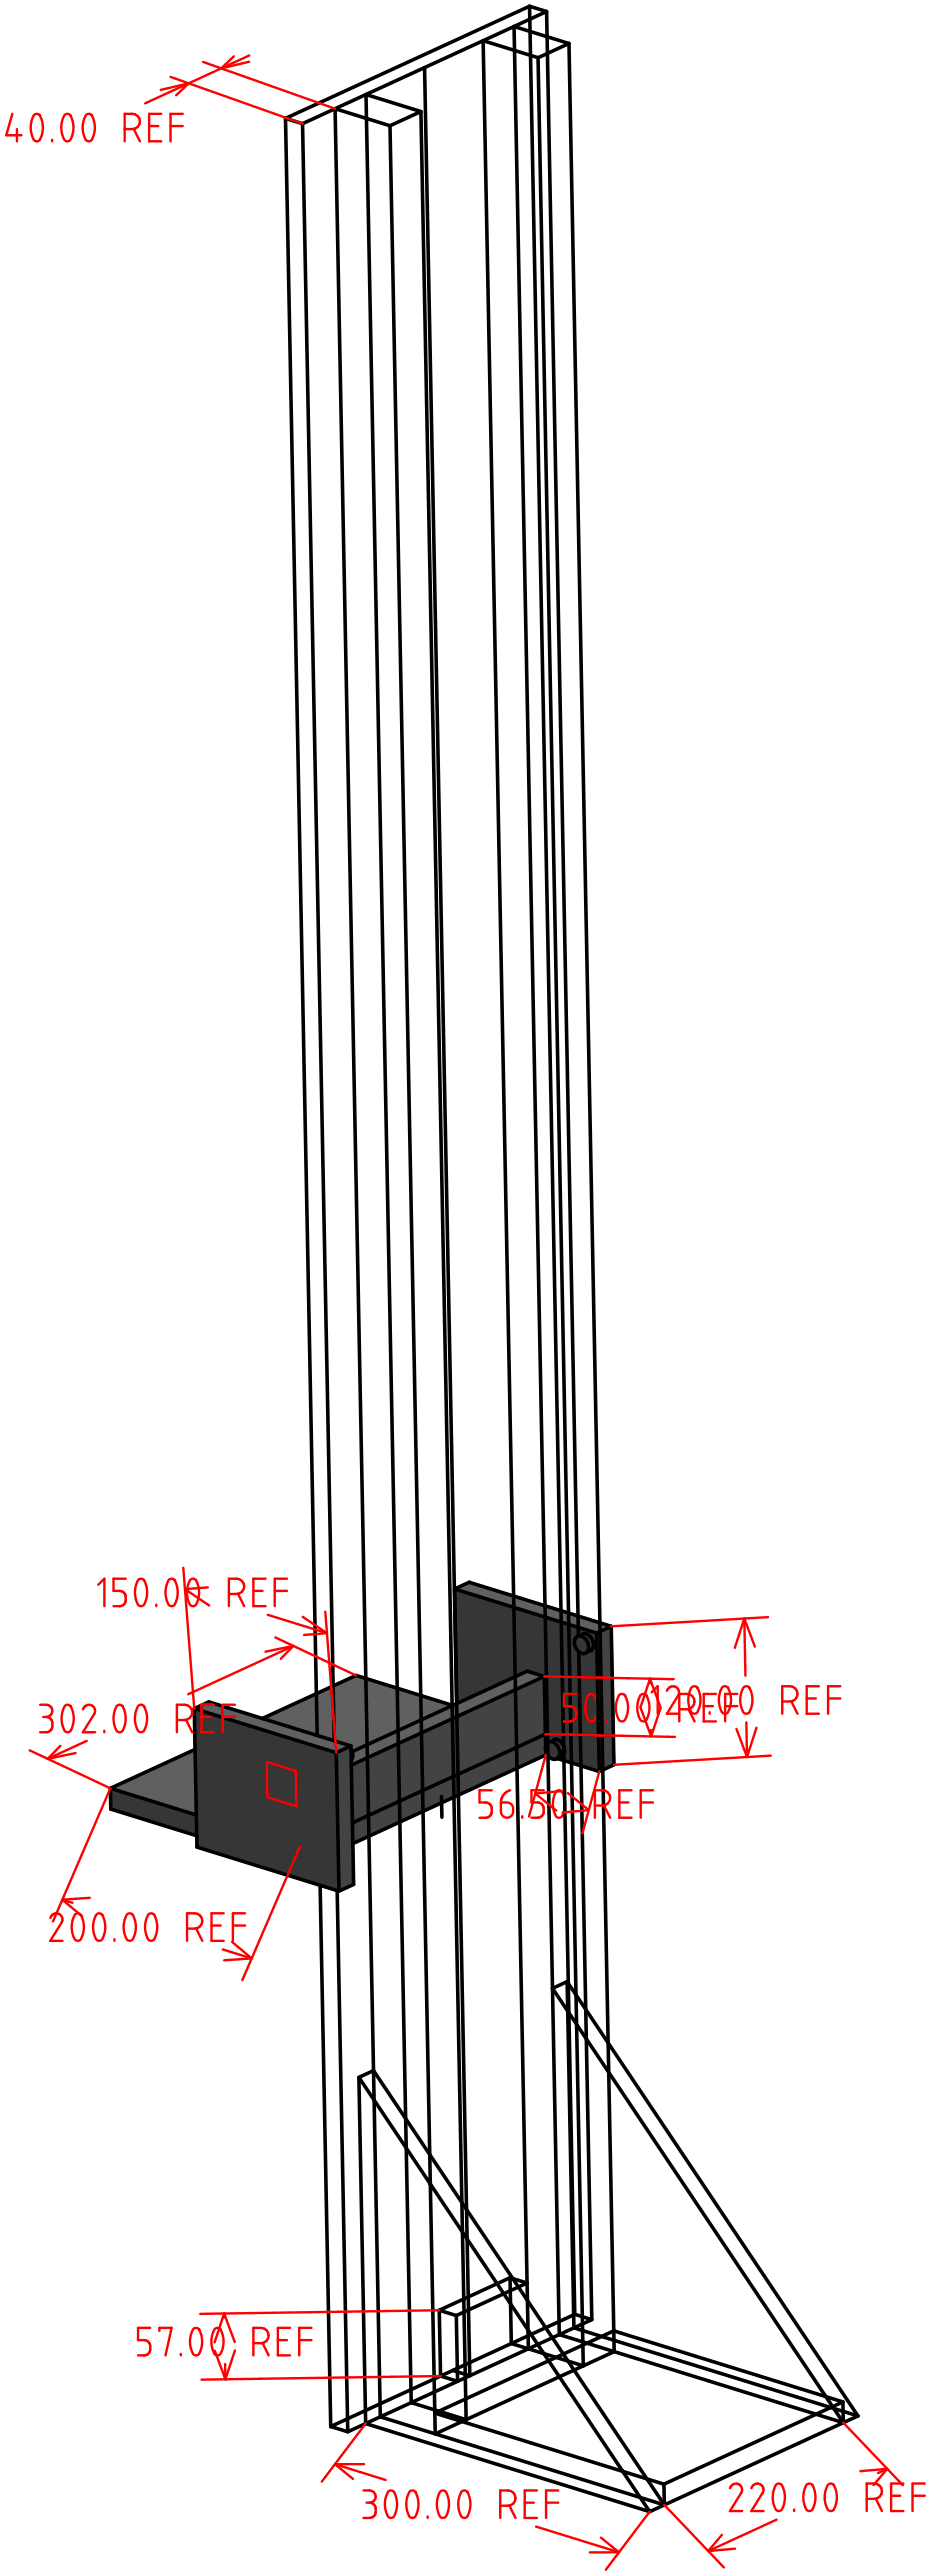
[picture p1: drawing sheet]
<svg xmlns="http://www.w3.org/2000/svg" width="746mm" height="2064mm" viewBox="0 0 746 2064" stroke-linecap="round" stroke-linejoin="round" font-family="sans-serif">
<g fill="#363636" stroke="#363636" stroke-width="2.1">
<path d="M437 1400l2 1-2 5z"/>
<path d="M439 1401l-2 5z"/>
<path d="M437 1406l9 1z"/>
<path d="M437 1406h7h1z"/>
<path d="M440 1403h1l-4 3z"/>
<path d="M439 1402l-2 4z"/>
<path d="M440 1402v1l-3 3z"/>
<path d="M439 1402h1l-3 4z"/>
<path d="M437 1406l5-2 2 2z"/>
<path d="M437 1406l4-3 1 1z"/>
<path d="M437 1406l9 1 2 2z"/>
<path d="M365 1333l25 22-24 12z"/>
<path d="M437 1406h8v1z"/>
<path d="M366 1367l24-12 31 29z"/>
<path d="M423 1362v23l-2-1z"/>
<path d="M437 1389l5 3v1z"/>
<path d="M437 1389l5 5-1 1z"/>
<path d="M439 1383l-2 6z"/>
<path d="M437 1389l2 12-2-1z"/>
<path d="M437 1389l4 7-2 5z"/>
<path d="M437 1379l2 4-2 6z"/>
<path d="M441 1396l-2 6z"/>
<path d="M437 1389l5 4v1z"/>
<path d="M437 1389l5 3z"/>
<path d="M437 1389l4 6v1z"/>
<path d="M441 1398l-2 4z"/>
<path d="M440 1400v2h-1z"/>
<path d="M440 1400v2z"/>
<path d="M364 1287l26 68-25-22z"/>
<path d="M364 1287l46 58-20 10z"/>
<path d="M439 1383l4 5-1 4z"/>
<path d="M439 1383l3 9-5-3z"/>
<path d="M390 1355l20-10 11 39z"/>
<path d="M410 1345l13 17-2 22z"/>
<path d="M453 1400l-1 5z"/>
<path d="M442 1392l2 2-2-1z"/>
<path d="M442 1393l2 1h-1z"/>
<path d="M452 1399v1v1z"/>
<path d="M452 1399v2z"/>
<path d="M442 1394v1h-1z"/>
<path d="M441 1395h1z"/>
<path d="M448 1393v2z"/>
<path d="M448 1393v2l-1-1z"/>
<path d="M453 1400l-1 4z"/>
<path d="M446 1407l1 1z"/>
<path d="M446 1407l2 1z"/>
<path d="M450 1397l1 1z"/>
<path d="M442 1393l1 1h-1z"/>
<path d="M442 1394h1l-1 1z"/>
<path d="M449 1408l14 5z"/>
<path d="M449 1408l1-1 13 5z"/>
<path d="M450 1407l12 5h1z"/>
<path d="M450 1407h1l11 5z"/>
<path d="M442 1392l4 2z"/>
<path d="M447 1392l1 1-1 1z"/>
<path d="M447 1392v2h-1z"/>
<path d="M441 1402v1h-1z"/>
<path d="M441 1402l1 1h-1z"/>
<path d="M441 1395v1z"/>
<path d="M453 1400l-1 2z"/>
<path d="M449 1395l1 1z"/>
<path d="M452 1399v1z"/>
<path d="M441 1398l-1 2z"/>
<path d="M442 1392l3 2z"/>
<path d="M440 1402v1z"/>
<path d="M441 1400l-1 3v-1z"/>
<path d="M441 1400v2l-1 1z"/>
<path d="M441 1399l-1 3z"/>
<path d="M441 1399v1l-1 2z"/>
<path d="M448 1408l15 5z"/>
<path d="M442 1404l2 2z"/>
<path d="M447 1392l-1 2z"/>
<path d="M441 1403h1v1z"/>
<path d="M442 1403l1 1z"/>
<path d="M452 1400v2z"/>
<path d="M451 1407l10 3 1 2z"/>
<path d="M451 1406l10 4-10-3z"/>
<path d="M448 1393l-1 1z"/>
<path d="M446 1407l2 1v1z"/>
<path d="M448 1408l15 5-15-4z"/>
<path d="M448 1409l15 4 1 1z"/>
<path d="M452 1400v1z"/>
<path d="M445 1406l1 1z"/>
<path d="M451 1398l1 1v1z"/>
<path d="M451 1398l1 2z"/>
<path d="M443 1388l4 4h-5z"/>
<path d="M442 1392h5l-1 2z"/>
<path d="M453 1400l7 9-8-4z"/>
<path d="M445 1407h1z"/>
<path d="M451 1406l9 3 1 1z"/>
<path d="M452 1405l8 4-9-3z"/>
<path d="M446 1409l5-2z"/>
<path d="M440 1407l7 1v1z"/>
<path d="M437 1402l11 1v1z"/>
<path d="M439 1396h4l2 1z"/>
<path d="M438 1396h1l6 1z"/>
<path d="M441 1408l5 1h-4z"/>
<path d="M439 1406l8 2-7-1z"/>
<path d="M437 1399l10 1 1 2z"/>
<path d="M437 1399l11 3-11-1z"/>
<path d="M439 1406l9 1-1 1z"/>
<path d="M438 1405l10 2-9-1z"/>
<path d="M437 1401l11 2-11-1z"/>
<path d="M440 1395l3 1z"/>
<path d="M437 1403l11 1v1z"/>
<path d="M442 1409h4z"/>
<path d="M438 1396l8 2-8-1z"/>
<path d="M437 1402l11 2-11-1z"/>
<path d="M437 1401l11 1v1z"/>
<path d="M441 1408l6 1h-1z"/>
<path d="M437 1398l10 2-10-1z"/>
<path d="M438 1396l7 1 1 1z"/>
<path d="M438 1397l8 1 1 1z"/>
<path d="M437 1398l10 1v1z"/>
<path d="M439 1396h4z"/>
<path d="M438 1397l9 2-10-1z"/>
<path d="M438 1405h10v2z"/>
<path d="M443 1409l2 1z"/>
<path d="M440 1395l2 1z"/>
<path d="M440 1407l7 2-6-1z"/>
<path d="M437 1403l11 2h-10z"/>
<path d="M442 1409l3 1z"/>
<path d="M253 1498l5-3z"/>
<path d="M473 1327l-20 73z"/>
<path d="M469 1323l-17 77z"/>
<path d="M469 1323l-17 77v-1z"/>
<path d="M364 1273l82 28 1 1z"/>
<path d="M471 1325l-18 75z"/>
<path d="M471 1325l1 1-19 74z"/>
<path d="M463 1317l-24 66z"/>
<path d="M364 1273l77 24 4 4z"/>
<path d="M464 1318l-15 77z"/>
<path d="M464 1318l-15 77-1-2z"/>
<path d="M471 1324l-18 76z"/>
<path d="M471 1324v1l-18 75z"/>
<path d="M461 1316l2 1-24 66z"/>
<path d="M461 1316l-22 67-2-4z"/>
<path d="M461 1316l-24 63-1-36z"/>
<path d="M465 1319l1 1-16 76z"/>
<path d="M467 1321l-16 77-1-1z"/>
<path d="M463 1412l17 7z"/>
<path d="M462 1412l18 7-17-7z"/>
<path d="M364 1273l72 70-14-4z"/>
<path d="M464 1318l-16 75z"/>
<path d="M464 1318l-16 75-1-1z"/>
<path d="M364 1273l82 28z"/>
<path d="M448 1303l13 12-25 28z"/>
<path d="M364 1273l84 30-12 40z"/>
<path d="M476 1329l2 3 2 87z"/>
<path d="M470 1324l-17 76z"/>
<path d="M470 1324h1l-18 76z"/>
<path d="M465 1319l-15 77z"/>
<path d="M465 1319l-15 77-1-1z"/>
<path d="M473 1326l-20 74z"/>
<path d="M473 1326v1l-20 73z"/>
<path d="M472 1326l-19 74z"/>
<path d="M472 1326h1l-20 74z"/>
<path d="M468 1322l-16 77z"/>
<path d="M468 1322l1 1-17 76z"/>
<path d="M467 1321l-16 77z"/>
<path d="M467 1321l1 1-17 76z"/>
<path d="M461 1315l-25 28z"/>
<path d="M463 1413l17 6z"/>
<path d="M466 1320l1 1-17 76z"/>
<path d="M463 1318l-16 74z"/>
<path d="M364 1273l83 29 1 1z"/>
<path d="M461 1410l19 9-18-7z"/>
<path d="M461 1316l-25 27z"/>
<path d="M466 1320l-16 77z"/>
<path d="M466 1320l-16 77v-1z"/>
<path d="M364 1273l81 28z"/>
<path d="M463 1413l17 6-16-5z"/>
<path d="M469 1323l1 1-18 76z"/>
<path d="M364 1273l46 72-46-58z"/>
<path d="M364 1273l58 66-12 6z"/>
<path d="M468 1322l-16 77-1-1z"/>
<path d="M463 1317v1l-16 74z"/>
<path d="M463 1317l-16 75-8-9z"/>
<path d="M410 1345l12-6 1 23z"/>
<path d="M473 1327l3 2 4 90z"/>
<path d="M473 1327l7 92-20-10z"/>
<path d="M473 1327l-13 82-7-9z"/>
<path d="M460 1409l20 10-19-9z"/>
<path d="M464 1318l1 1-16 76z"/>
<path d="M465 1311l-4 5z"/>
<path d="M446 1301l20 7-19-6z"/>
<path d="M447 1302l19 6v1z"/>
<path d="M441 1297l26 8-22-4z"/>
<path d="M445 1301l22 4-1 3z"/>
<path d="M464 1314l-2 3-1-1z"/>
<path d="M445 1301l21 7z"/>
<path d="M446 1301l20 7z"/>
<path d="M465 1310l-4 5z"/>
<path d="M448 1303l17 7-4 5z"/>
<path d="M465 1311l-4 4z"/>
<path d="M447 1302l19 7-18-6z"/>
<path d="M448 1303l18 6-1 1z"/>
<path d="M464 1312l-3 4z"/>
<path d="M472 1323l-1 2z"/>
<path d="M472 1323v3l-1-1z"/>
<path d="M472 1323h1l-1 3z"/>
<path d="M471 1323v2v-1z"/>
<path d="M471 1323h1l-1 2z"/>
<path d="M470 1324l1-1v1z"/>
<path d="M474 1322l-1 2z"/>
<path d="M473 1324l-1 2z"/>
<path d="M473 1323v1l-1 2z"/>
<path d="M473 1323l1-1-1 2z"/>
<path d="M471 1323v1z"/>
<path d="M466 1308h2z"/>
<path d="M466 1308l1 1h-1z"/>
<path d="M466 1309h1z"/>
<path d="M467 1305l4 1-5 2z"/>
<path d="M466 1308l5-2-3 2z"/>
<path d="M466 1309l-1 1z"/>
<path d="M465 1310l1-1z"/>
<path d="M469 1323l1 1z"/>
<path d="M471 1323h1z"/>
<path d="M470 1324l1-1z"/>
<path d="M470 1323h1l-1 1z"/>
<path d="M470 1323h1z"/>
<path d="M470 1323v1z"/>
<path d="M478 1308l-3 12z"/>
<path d="M470 1309l8-1-7 1z"/>
<path d="M478 1308l-3 11z"/>
<path d="M474 1312l4-4-4 6z"/>
<path d="M466 1309h2z"/>
<path d="M464 1313l-1 4z"/>
<path d="M468 1308l3-2 7 2z"/>
<path d="M468 1308h10l-8 1z"/>
<path d="M473 1311l5-3-4 4z"/>
<path d="M464 1317v1z"/>
<path d="M464 1313l-2 4z"/>
<path d="M464 1313l-1 4h-1z"/>
<path d="M465 1318l1 2-1-1z"/>
<path d="M465 1318l1 2z"/>
<path d="M471 1309l7-1-6 2z"/>
<path d="M464 1316v2z"/>
<path d="M467 1309h2z"/>
<path d="M465 1310h1l-1 1z"/>
<path d="M478 1308v6l-3 6z"/>
<path d="M465 1318v1z"/>
<path d="M475 1321l-1 1z"/>
<path d="M473 1323l1-1z"/>
<path d="M478 1308l-3 8v-1z"/>
<path d="M468 1322l1 1z"/>
<path d="M466 1310l-1 1z"/>
<path d="M466 1320l1 1z"/>
<path d="M464 1314v4z"/>
<path d="M464 1312v2z"/>
<path d="M478 1308l-3 7-1-1z"/>
<path d="M478 1308l-3 10v-2z"/>
<path d="M468 1308l2 1z"/>
<path d="M469 1323h1z"/>
<path d="M469 1322l1 1z"/>
<path d="M464 1314l-1 4v-1z"/>
<path d="M472 1310l6-2-5 3z"/>
<path d="M464 1317l1 2-1-1z"/>
<path d="M464 1317l1 2z"/>
<path d="M469 1325l5-3z"/>
<path d="M461 1319l11 1-1 1z"/>
<path d="M460 1316l11 2-11-1z"/>
<path d="M460 1315h10l1 2z"/>
<path d="M462 1321l9 2h-8z"/>
<path d="M465 1324l3 1z"/>
<path d="M461 1320l10 1v1z"/>
<path d="M466 1325h2z"/>
<path d="M462 1312l1-1 5 1z"/>
<path d="M464 1324h6l-1 1z"/>
<path d="M463 1323h8l-1 1z"/>
<path d="M461 1319l10 2-10-1z"/>
<path d="M461 1320l10 2-9-1z"/>
<path d="M463 1323l7 1h-6z"/>
<path d="M460 1316l11 1v1z"/>
<path d="M460 1317l11 1 1 2z"/>
<path d="M461 1312l8 1 1 1z"/>
<path d="M464 1311h2z"/>
<path d="M460 1317l12 3-11-1z"/>
<path d="M460 1314l10 1h-10z"/>
<path d="M463 1311h4z"/>
<path d="M462 1312l7 1-8-1z"/>
<path d="M461 1312l9 2h-10z"/>
<path d="M465 1324l4 1z"/>
<path d="M462 1321l9 1v1z"/>
<path d="M464 1324l5 1-4-1z"/>
<path d="M462 1312h6l1 1z"/>
<path d="M460 1314h10v1z"/>
<path d="M460 1315l11 2-11-1z"/>
<path d="M464 1311h3z"/>
<path d="M463 1311h4l1 1z"/>
<path d="M276 1413l5-2z"/>
<path d="M475 1320l-2 7z"/>
<path d="M475 1320l3 12-2-3z"/>
<path d="M478 1314v18l-3-12z"/>
<path d="M473 1324v3z"/>
<path d="M475 1321l-2 6v-3z"/>
<path d="M473 1324v2h-1z"/>
<path d="M475 1320l1 9-3-2z"/>
<path d="M475 1321l-2 6z"/>
<path d="M88 1433l82 42-81-26z"/>
<path d="M88 1433l81 25 1 17z"/>
<path d="M156 1369l113 35-111 76z"/>
<path d="M158 1480l111-76 3 111z"/>
</g>
<g fill="#434343" stroke="#434343" stroke-width="2.1">
<path d="M360 1435l57-26 20-3z"/>
<path d="M240 1490l120-55 77-29z"/>
<path d="M240 1490l197-84-197 91z"/>
<path d="M417 1409l20-9v6z"/>
<path d="M433 1390l4-1v11z"/>
<path d="M433 1381l4-2-4 11z"/>
<path d="M437 1379v10l-4 1z"/>
<path d="M433 1390l4 10-4 1z"/>
<path d="M448 1405l4-3v2z"/>
<path d="M448 1404l4-2-4 3z"/>
<path d="M448 1404l4-3v1z"/>
<path d="M448 1403l4-2-4 3z"/>
<path d="M240 1470l113-52 60-9z"/>
<path d="M394 1399l39-18v9z"/>
<path d="M240 1480l105-39-105 48z"/>
<path d="M413 1409l20-19v10z"/>
<path d="M353 1418l80-28-20 19z"/>
<path d="M353 1418l41-19 39-9z"/>
<path d="M240 1480l173-71-68 32z"/>
<path d="M240 1470l173-61-173 71z"/>
<path d="M345 1441l68-32h4z"/>
<path d="M244 1487l101-46-101 47z"/>
<path d="M244 1488l101-47 15-6z"/>
<path d="M413 1409l20-9v1z"/>
<path d="M413 1409l20-8-16 8z"/>
<path d="M345 1441l72-32-57 26z"/>
<path d="M240 1489l4-1-4 2z"/>
<path d="M240 1489l4-2v1z"/>
<path d="M255 1494l4-3v1z"/>
<path d="M255 1493l4-2-4 3z"/>
<path d="M255 1492l4-2-4 3z"/>
<path d="M255 1493l4-3v1z"/>
<path d="M478 1332l10-5-8 92z"/>
<path d="M488 1327l2-1 2 88z"/>
<path d="M488 1327l4 87-12 5z"/>
<path d="M239 1434l114-16-113 52z"/>
<path d="M239 1434l198-55-43 20z"/>
<path d="M239 1434l197-91 1 36z"/>
<path d="M239 1434l155-35-41 19z"/>
<path d="M478 1308l12-5-1 6z"/>
<path d="M490 1303v6h-1z"/>
<path d="M478 1308l11 1-11 5z"/>
<path d="M472 1320l3-2-4 3z"/>
<path d="M471 1321l4-3v1z"/>
<path d="M472 1320l3-4v2z"/>
<path d="M471 1318l4-2-3 4z"/>
<path d="M279 1408l4-2-4 3z"/>
<path d="M279 1409l4-3-1 2z"/>
<path d="M279 1407l3-2-3 3z"/>
<path d="M279 1408l3-3 1 1z"/>
<path d="M478 1314l11-5-1 18z"/>
<path d="M489 1309h1v17z"/>
<path d="M489 1309l1 17-2 1z"/>
<path d="M478 1314l10 13-10 5z"/>
<path d="M281 1399l2 111-11 5z"/>
<path d="M269 1404l12-5-9 116z"/>
</g>
<g fill="#606060" stroke="#606060" stroke-width="2.1">
<path d="M169 1458l116-116 81 25z"/>
<path d="M232 1471l134-104 55 17z"/>
<path d="M169 1458l63 13-8 4z"/>
<path d="M169 1458l197-91-134 104z"/>
<path d="M88 1433l197-91-116 116z"/>
<path d="M421 1384l2 1-4 2z"/>
<path d="M417 1386l4-2-2 3z"/>
<path d="M224 1475l8-4-6 5z"/>
<path d="M232 1471l185-85 2 1z"/>
<path d="M226 1476l6-5 187-84z"/>
<path d="M376 1268l77 24-8 3z"/>
<path d="M364 1273l81 22-4 2z"/>
<path d="M364 1273l12-5 69 27z"/>
<path d="M239 1434l183-95 14 4z"/>
<path d="M226 1429l196-90-183 95z"/>
<path d="M445 1295l34 5-10 5z"/>
<path d="M441 1297l28 8h-2z"/>
<path d="M441 1297l4-2 24 10z"/>
<path d="M445 1295l8-3 26 8z"/>
<path d="M469 1305l14-4-11 5z"/>
<path d="M467 1305l5 1h-1z"/>
<path d="M467 1305h2l3 1z"/>
<path d="M469 1305l10-5 4 1z"/>
<path d="M472 1306l18-3-12 5z"/>
<path d="M471 1306h1l6 2z"/>
<path d="M472 1306l11-5 7 2z"/>
<path d="M156 1369l11-5 102 40z"/>
<path d="M167 1364l114 35-12 5z"/>
</g>
<g fill="#494949" stroke="#494949" stroke-width="2.1">
<path d="M446 1398l2-3 2 1z"/>
<path d="M445 1397l3-2-2 3z"/>
<path d="M252 1485l4-1-3 2z"/>
<path d="M253 1486l3-2h1z"/>
<path d="M469 1313l3-3 1 1z"/>
<path d="M468 1312l4-2-3 3z"/>
<path d="M275 1401l4-2-3 3z"/>
<path d="M276 1402l3-3 1 1z"/>
</g>
<g fill="#545454" stroke="#545454" stroke-width="2.1">
<path d="M443 1396l4-2-2 3z"/>
<path d="M445 1397l2-3 1 1z"/>
<path d="M251 1485l4-2-3 2z"/>
<path d="M252 1485l3-2 1 1z"/>
<path d="M467 1311l4-2-3 3z"/>
<path d="M468 1312l3-3 1 1z"/>
<path d="M274 1400l4-2-3 3z"/>
<path d="M275 1401l3-3 1 1z"/>
</g>
<g fill="#717171" stroke="#717171" stroke-width="2.1">
<path d="M441 1395l4-1z"/>
<path d="M440 1395l4-1z"/>
<path d="M248 1484l3-2z"/>
<path d="M249 1484l3-2z"/>
<path d="M465 1311l4-2z"/>
<path d="M464 1311l4-2z"/>
<path d="M271 1399l4-1z"/>
<path d="M272 1399l4-2z"/>
</g>
<g fill="#666" stroke="#666" stroke-width="2.1">
<path d="M441 1395l4-1-3 2z"/>
<path d="M442 1396l3-2h1z"/>
<path d="M249 1484l3-2-2 2z"/>
<path d="M250 1484l2-2h1z"/>
<path d="M465 1311l4-2-3 2z"/>
<path d="M466 1311l3-2h1z"/>
<path d="M272 1399l4-2-3 2z"/>
<path d="M273 1399l3-2 1 1z"/>
</g>
<g fill="#3f3f3f" stroke="#3f3f3f" stroke-width="2.1">
<path d="M447 1400l4-2-3 4z"/>
<path d="M448 1402l3-4 1 2z"/>
<path d="M255 1490l3-3 1 1z"/>
<path d="M254 1489l4-2-3 3z"/>
<path d="M470 1315l4-1-3 3z"/>
<path d="M471 1317l3-3 1 1z"/>
<path d="M278 1406l4-4v2z"/>
<path d="M278 1404l4-2-4 4z"/>
</g>
<g fill="#3c3c3c" stroke="#3c3c3c" stroke-width="2.1">
<path d="M447 1408l4-2-4 3z"/>
<path d="M447 1409l4-3v1z"/>
<path d="M255 1496l3-1-4 2z"/>
<path d="M254 1497l4-2z"/>
<path d="M253 1486l4-2-3 3z"/>
<path d="M447 1399l3-3v1z"/>
<path d="M254 1487l3-3 1 2z"/>
<path d="M446 1398l4-2-3 3z"/>
<path d="M470 1324l5-3-1 1z"/>
<path d="M471 1323l4-2-5 3z"/>
<path d="M470 1314l3-3 1 1z"/>
<path d="M469 1313l4-2-3 3z"/>
<path d="M277 1413l5-3-1 1z"/>
<path d="M278 1412l4-2-5 3z"/>
<path d="M276 1402l4-2-3 3z"/>
<path d="M277 1403l3-3 1 1z"/>
</g>
<g fill="#3a3a3a" stroke="#3a3a3a" stroke-width="2.1">
<path d="M447 1400l3-3 1 1z"/>
<path d="M447 1399l3-2-3 3z"/>
<path d="M254 1487l4-1-4 3z"/>
<path d="M254 1489l4-3v1z"/>
<path d="M470 1314l4-2-4 3z"/>
<path d="M470 1315l4-3v2z"/>
<path d="M277 1403l4-2-3 3z"/>
<path d="M278 1404l3-3 1 1z"/>
</g>
<g fill="#404040" stroke="#404040" stroke-width="2.1">
<path d="M447 1408l5-3-1 1z"/>
<path d="M448 1407l4-2-5 3z"/>
<path d="M255 1496l4-2-1 1z"/>
<path d="M255 1495l4-1-4 2z"/>
<path d="M278 1412l4-3v1z"/>
<path d="M471 1322l4-2-4 3z"/>
<path d="M278 1411l4-2-4 3z"/>
<path d="M471 1323l4-3v1z"/>
</g>
<g fill="#424242" stroke="#424242" stroke-width="2.1">
<path d="M448 1405l4-1-4 3z"/>
<path d="M448 1407l4-3v1z"/>
<path d="M448 1402l4-2-4 3z"/>
<path d="M448 1403l4-3v1z"/>
<path d="M255 1495l4-3v2z"/>
<path d="M255 1494l4-2-4 3z"/>
<path d="M255 1490l4-2-4 4z"/>
<path d="M255 1492l4-4v2z"/>
<path d="M471 1321l4-2-4 3z"/>
<path d="M471 1322l4-3v1z"/>
<path d="M471 1318l4-3v1z"/>
<path d="M471 1317l4-2-4 3z"/>
<path d="M279 1409l3-1-4 3z"/>
<path d="M278 1411l4-3v1z"/>
<path d="M279 1407l3-3v1z"/>
<path d="M278 1406l4-2-3 3z"/>
</g>
<g fill="#797979" stroke="#797979" stroke-width="2.1">
<path d="M440 1395l4-1z"/>
<path d="M439 1396l4-2z"/>
<path d="M248 1484l3-2z"/>
<path d="M246 1484l4-1z"/>
<path d="M464 1311l4-2z"/>
<path d="M463 1311l3-2z"/>
<path d="M271 1399l4-1z"/>
<path d="M270 1400l4-2z"/>
</g>
<g fill="#5c5c5c" stroke="#5c5c5c" stroke-width="2.1">
<path d="M443 1396l3-2h1z"/>
<path d="M442 1396l4-2-3 2z"/>
<path d="M251 1485l2-3 2 1z"/>
<path d="M250 1484l3-2-2 3z"/>
<path d="M466 1311l4-2-3 2z"/>
<path d="M467 1311l3-2h1z"/>
<path d="M273 1399l4-1-3 2z"/>
<path d="M274 1400l3-2h1z"/>
</g>
<g fill="none" stroke="#000" stroke-width="2.9">
<path d="M424 5l-195 90M424 5l36 1849M424 5l14 4M438 9l25 1302M438 9l-196 90M456 35l-44-14 31 1572M456 35l36 1832M456 35l-25 11M340 54l36 1849-13-4M431 46l36 1850M431 46l-44-13 35 1796M293 76l44 13 36 1850-44-14z"/>
<path d="M229 95l13 4M229 95l25 1295M242 99l26 1296M268 87l44 14 36 1832 184 57v17l-12 5-233-348 12-5zM337 89l-25 12M364 1273l2 92M364 1273l114 35M364 1273l12-5 114 35M462 1312a6 6 0 0 1 9 5 5 5 0 0 1-4 8 9 9 0 0 1-5-13zM466 1309a8 8 0 0 1 9 10v2l-2 2M478 1308l2 111M490 1303l2 111-12 5"/>
<path d="M490 1303l-12 5M464 1323l10 535M436 1343l-14-4-140 64M436 1343l1 56M436 1343l-155 71M156 1369l11-5 114 35M156 1369l2 111 114 35M156 1369l113 35M363 1366l-78-24-75 35M281 1399l2 111-11 5M281 1399l-12 5M437 1389l-155 71"/>
<path d="M438 1396a6 6 0 0 1 10 6 5 5 0 0 1-4 8 9 9 0 0 1-6-14zM443 1394a8 8 0 0 1 9 8M156 1402l-68 31M269 1404l3 111M281 1402a8 8 0 0 1 0 8M437 1402v4M437 1406l-154 71M437 1406l2 1M446 1409l34 10M452 1402l-1 4-1 1M452 1402l-4 2M88 1433l1 16 69 22"/>
<path d="M88 1433l69 21M354 1439v17M256 1511l9 433M270 1515l9 433M443 1593l5 277 227 71M443 1593l232 348M454 1588l-11 5M454 1588l233 348M454 1588l6 277 227 71M299 1659l233 348-227-71zM287 1664l6 278 227 70M409 1825l13 4"/>
<path d="M409 1825l1 53 13 4M409 1825l-57 26M422 1829l1 53M422 1829l-57 26M352 1851l1 53 14 4-2-53M352 1851l13 4M492 1867l-144 66 1 17 118-54M492 1867v17l-25 12M492 1867l183 57M423 1882l44 14M675 1924l-143 66M675 1924v17"/>
<path d="M687 1936l-12 5M265 1944l195-90 14 4-195 90zM675 1941l-143 66"/>
</g>
<g fill="none" stroke="#f00" stroke-width="1.9">
<path d="M163 50l105 37M187 45l-10 10 23-6M200 44l-84 39M129 72l22-5-10 9M137 62l105 37M10 91l-5 17h12M28 92l1-1 2 1a18 18 0 0 1 0 21h-3a18 18 0 0 1 0-21zM52 92l2-1 1 1a18 18 0 0 1 0 21h-2a18 18 0 0 1-1-21zM69 92l2-1 1 1a18 18 0 0 1 0 21h-2a18 18 0 0 1-1-21zM129 91h-10v22h10M146 91h-9v22M14 103v10"/>
<path d="M42 112v1M100 103h6a6 6 0 0 0 6-6 6 6 0 0 0-6-6h-6v22M107 103l5 10M119 101h8M137 101h9M147 1256l9 113M79 1270l5-5v22M101 1265h-10v10h5a6 6 0 0 1 5 6 6 6 0 0 1-5 6h-5M111 1266l2-1h1a18 18 0 0 1 0 22h-2a18 18 0 0 1-1-21zM135 1266l2-1h2a18 18 0 0 1 0 22h-3a18 18 0 0 1-1-21zM153 1266l2-1h1a18 18 0 0 1 0 22h-3a18 18 0 0 1 0-21zM166 1272l-18 1 20 13"/>
<path d="M183 1277h6a6 6 0 0 0 7-6 6 6 0 0 0-7-6h-6v22M191 1277l5 10M203 1275h7M213 1265h-10v22h10M220 1275h10M230 1265h-10v22M125 1286v1M214 1294l48 15M242 1295l20 14M261 1291l8 113M596 1297l1 46M596 1297l9 22"/>
<path d="M596 1297l-7 23M615 1296l-125 7M221 1312l64 30M235 1319l-84 38M235 1319l-22 4M235 1319l-10 10M262 1309l-18 1M436 1343l104 2M461 1357h-9v10h5a6 6 0 0 1 5 6 6 6 0 0 1-5 6h-5M472 1358l2-1h1a18 18 0 0 1 0 22h-3a18 18 0 0 1 0-21zM496 1358l2-1h2a18 18 0 0 1 0 22h-3a18 18 0 0 1-1-21zM513 1358l2-1h2a18 18 0 0 1 0 22h-3a18 18 0 0 1-1-21z"/>
<path d="M521 1345v4M521 1345l-8 23M521 1345l8 23M522 1356l5-5v22M534 1355a5 5 0 0 1 7-4 5 5 0 0 1 2 7l-9 15h10M554 1352l2-1h2a18 18 0 0 1 0 22h-3a18 18 0 0 1-1-21zM573 1357h-9v22h9M579 1352l2-1h1a18 18 0 0 1 0 22h-3a18 18 0 0 1 0-21zM591 1357h-10v22M596 1352l2-1h1a18 18 0 0 1 0 22h-3a18 18 0 0 1 0-21zM656 1351h-10v22h10M673 1351h-10v22"/>
<path d="M32 1366h5a5 5 0 0 1 5 5 5 5 0 0 1-5 5M35 1376h2M37 1376a6 6 0 0 1 5 6 6 6 0 0 1-5 6h-5M52 1367l2-1h2a18 18 0 0 1 0 22h-3a18 18 0 0 1-1-21zM66 1370a5 5 0 0 1 7-4 5 5 0 0 1 3 7l-10 15h10M94 1367l2-1h1a18 18 0 0 1 0 22h-3a18 18 0 0 1 0-21zM111 1367l2-1h1a18 18 0 0 1 0 22h-2a18 18 0 0 1-1-21zM142 1378h6a6 6 0 0 0 6-6 6 6 0 0 0-6-6h-6v22M149 1378l5 10M161 1376h8M171 1366h-10v22h10M178 1376h10"/>
<path d="M188 1366h-10v22M486 1378v1M513 1368l9 23M529 1368l-7 23M544 1369h6a6 6 0 0 0 6-6 6 6 0 0 0-6-6h-6v22M551 1369l5 10M564 1367h7M568 1372v1M581 1367h10M598 1380v28M627 1363h6a6 6 0 0 0 6-6 6 6 0 0 0-6-6h-6v22M634 1363l5 10"/>
<path d="M646 1361h7M663 1361h10M48 1399l-10 10M69 1395l-31 14M84 1387v1M437 1389l104 3M521 1386l1 5M590 1385l8 23M606 1384l-8 24M24 1402l64 31-46 106M61 1405l-23 4M214 1412l23 7v28l-23-7z"/>
<path d="M437 1406l-13 49M480 1419l-13 50M617 1407l-125 7M394 1434h-10v10h5a6 6 0 0 1 5 6 6 6 0 0 1-5 6h-5M409 1434a10 10 0 0 0-8 10M435 1434h-9v10h5a6 6 0 0 1 5 6 6 6 0 0 1-5 6h-5M446 1435l2-1 1 1a18 18 0 0 1 0 21h-3a18 18 0 0 1 0-21zM450 1435l-21 2 17 14M455 1437l17 13-21 2M506 1434h-10v22h10M523 1434h-10v22M401 1444h5a5 5 0 0 1 5 7 5 5 0 0 1-5 5 5 5 0 0 1-5-5z"/>
<path d="M418 1455v1M476 1447h7a6 6 0 0 0 6-7 6 6 0 0 0-6-6h-7v22M484 1446l5 10M496 1444h7M513 1444h10M240 1480l-46 107M40 1537a5 5 0 0 1 7-4 5 5 0 0 1 2 7l-9 15h10M50 1522l8 3M50 1522l16 13M60 1534l2-1h2a18 18 0 0 1 0 22h-3a18 18 0 0 1-1-21zM72 1521l-22 1M77 1534l2-1h2a18 18 0 0 1 0 22h-3a18 18 0 0 1-1-21z"/>
<path d="M102 1534l2-1h1a18 18 0 0 1 0 22h-2a18 18 0 0 1-1-21zM119 1534l2-1h1a18 18 0 0 1 0 22h-2a18 18 0 0 1-1-21zM179 1533h-10v22h10M196 1533h-9v22M92 1554v1M150 1545h6a6 6 0 0 0 6-6 6 6 0 0 0-6-6h-6v22M157 1545l5 10M169 1543h8M186 1556l16 13M187 1543h9M178 1562l24 7M202 1569l-22 2"/>
<path d="M180 1854v3M180 1854l-8 23M180 1854l8 22M352 1851l-192 3M120 1865h-9v10h4a6 6 0 0 1 5 6 6 6 0 0 1-5 6h-4M128 1868v-3h9l-4 22M155 1866l2-1h1a18 18 0 0 1 0 22h-2a18 18 0 0 1-1-21zM172 1866l2-1h2a18 18 0 0 1 0 22h-3a18 18 0 0 1-1-21zM203 1877h6a6 6 0 0 0 6-6 6 6 0 0 0-6-6h-6v22M210 1877l5 10M223 1875h7M232 1865h-9v22h9"/>
<path d="M240 1875h9M249 1865h-9v22M145 1886v1M172 1883l9 23M180 1894l1 12M188 1883l-7 23M353 1904l-192 3M293 1942l-35 46M675 1941l48 50M268 1974l41 13M268 1974l15 12M292 1974h-24"/>
<path d="M711 1978l-8 3M711 1978l-22 2M711 1978l-11 13M291 1995h5a5 5 0 0 1 5 5 5 5 0 0 1-5 5M311 1996l2-1 2 1a18 18 0 0 1 0 21h-3a18 18 0 0 1-1-21zM328 1996l2-1 2 1a18 18 0 0 1 0 21h-3a18 18 0 0 1-1-21zM353 1996l2-1 1 1a18 18 0 0 1 0 21h-3a18 18 0 0 1 0-21zM370 1996l2-1 1 1a18 18 0 0 1 0 21h-2a18 18 0 0 1-1-21zM430 1995h-10v22h10M447 1995h-10v22M585 1993a5 5 0 0 1 6-3 5 5 0 0 1 3 7l-9 15h9M602 1993a5 5 0 0 1 6-3 5 5 0 0 1 3 7l-9 15h10"/>
<path d="M622 1991l2-1h1a18 18 0 0 1 0 22h-3a18 18 0 0 1 0-21zM646 1991l2-1h2a18 18 0 0 1 0 22h-3a18 18 0 0 1-1-21zM663 1991l2-1h2a18 18 0 0 1 0 22h-3a18 18 0 0 1-1-21zM714 2000h7M724 1990h-10v22h10M731 2000h10M741 1990h-10v22M294 2005h2M296 2005a6 6 0 0 1 5 6 6 6 0 0 1-5 6h-5M343 2016v1M401 2008h6a6 6 0 0 0 6-7 6 6 0 0 0-6-6h-6v22M408 2007l5 10"/>
<path d="M420 2005h8M437 2005h10M520 2012l-35 47M532 2007l48 50M622 2019l-55 25M636 2011v1M694 2002h6a6 6 0 0 0 6-6 6 6 0 0 0-6-6h-6v22M702 2002l4 10M429 2024l67 21M481 2033l15 12M578 2031l-11 13M496 2045h-24"/>
<path d="M589 2042l-22 2"/>
</g>
<path d="M466 1309l-3 2M473 1323l-4 2M443 1394l-4 2M450 1407l-4 2" fill="none" stroke="#000" stroke-width="1.9"/>
</svg>
